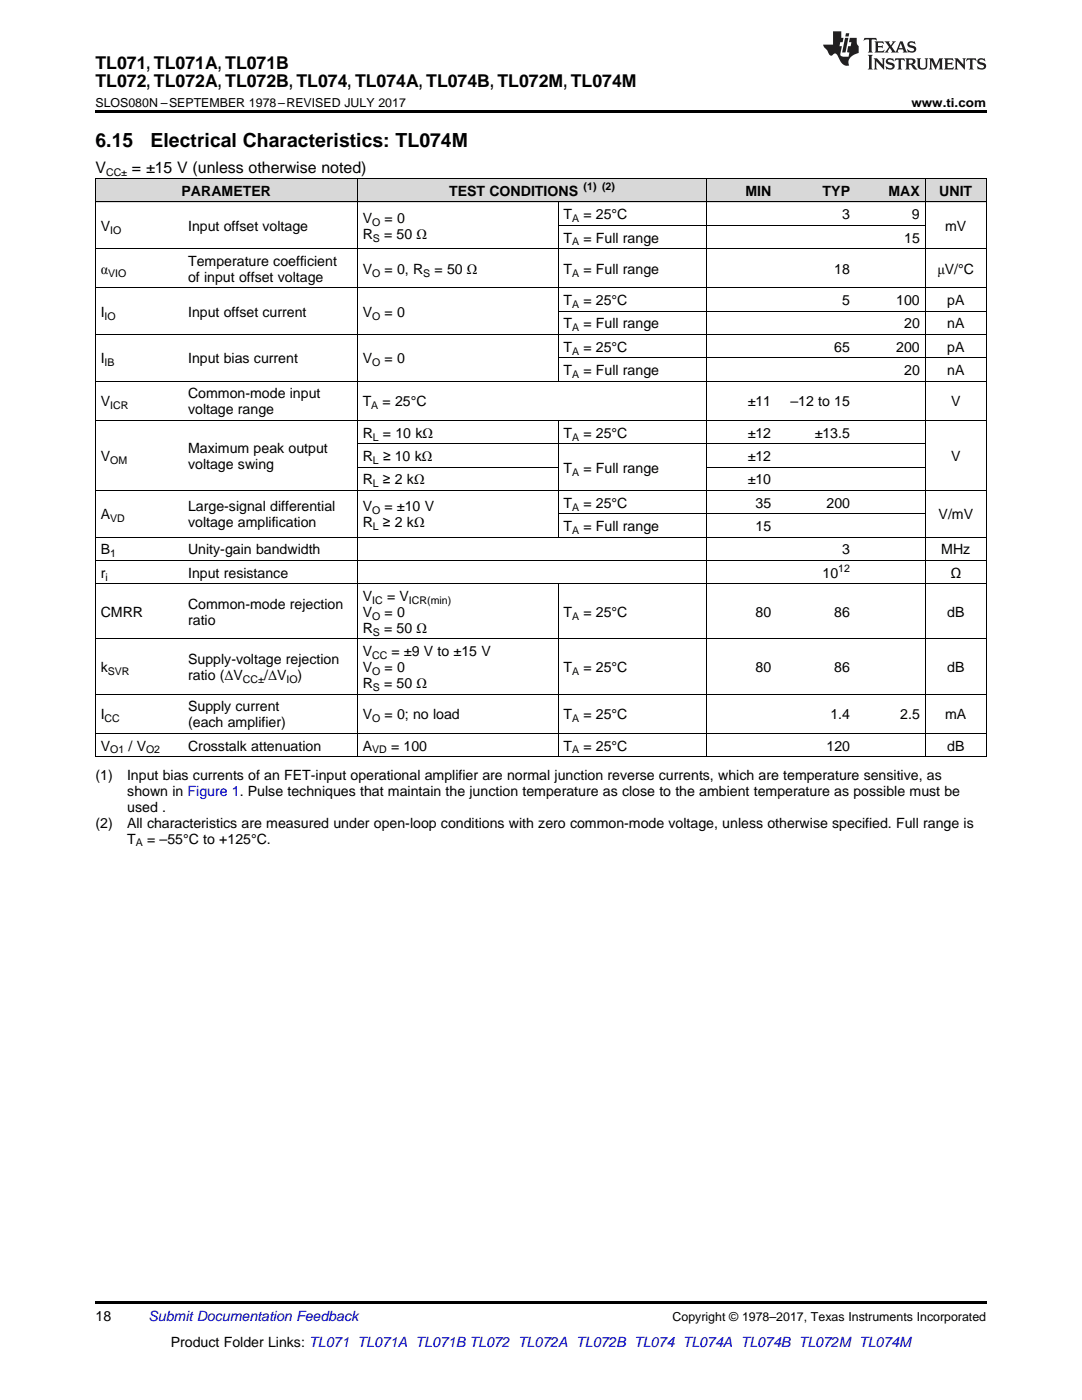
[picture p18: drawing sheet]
<svg xmlns="http://www.w3.org/2000/svg" width="216mm" height="279mm" viewBox="0 0 216 279" stroke-linecap="round" stroke-linejoin="round" font-family="sans-serif">
<defs><g id="words">
<g font-size="3.9">
<text x="19" y="29.3">6.15</text>
<text x="30.1" y="29.3">Electrical Characteristics: TL074M</text>
</g>
<g font-size="3.5">
<text x="19" y="13.8">TL071, TL071A, TL071B</text>
<text x="19" y="17.3">TL072, TL072A, TL072B, TL074, TL074A, TL074B, TL072M, TL074M</text>
</g>
<g font-size="3.2">
<text x="19" y="34.4">V</text>
<text x="26.3" y="34.4">= ±15 V (unless otherwise noted)</text>
</g>
<g font-size="2.8">
<text x="36.2" y="39.1">PARAMETER</text>
<text x="89.6" y="39.1">TEST CONDITIONS</text>
<text x="148.7" y="39.1">MIN</text>
<text x="164.1" y="39.1">TYP</text>
<text x="177.3" y="39.1">MAX</text>
<text x="187.4" y="39.1">UNIT</text>
<text x="20.1" y="46.1">V</text>
<text x="37.5" y="46.1">Input offset voltage</text>
<text x="72.4" y="44.5">V</text>
<text x="72.4" y="47.7">R</text>
<text x="76.7" y="47.7">= 50 Ω</text>
<text x="76.7" y="44.5">= 0</text>
<text x="112.5" y="43.7">T</text>
<text x="116.4" y="43.7">= 25°C</text>
<text x="168.1" y="43.7">3</text>
<text x="182" y="43.7">9</text>
<text x="188.6" y="46.1">mV</text>
<text x="37.5" y="53.1">Temperature coefficient</text>
<text x="112.5" y="48.4">T</text>
<text x="116.4" y="48.4">= Full range</text>
<text x="180.4" y="48.4">15</text>
<text x="20.1" y="54.6">α</text>
<text x="37.5" y="56.2">of input offset voltage</text>
<text x="72.4" y="54.6">V</text>
<text x="76.7" y="54.6">= 0, R</text>
<text x="86.7" y="54.6">= 50 Ω</text>
<text x="112.5" y="54.6">T</text>
<text x="116.4" y="54.6">= Full range</text>
<text x="166.5" y="54.6">18</text>
<text x="187" y="54.6">μV/°C</text>
<text x="20.1" y="63.2">I</text>
<text x="37.5" y="63.2">Input offset current</text>
<text x="72.4" y="63.2">V</text>
<text x="76.7" y="63.2">= 0</text>
<text x="112.5" y="60.9">T</text>
<text x="112.5" y="65.5">T</text>
<text x="116.4" y="60.9">= 25°C</text>
<text x="116.4" y="65.5">= Full range</text>
<text x="168.1" y="60.9">5</text>
<text x="178.8" y="60.9">100</text>
<text x="180.4" y="65.5">20</text>
<text x="189" y="60.9">pA</text>
<text x="189" y="65.5">nA</text>
<text x="112.5" y="70.2">T</text>
<text x="116.4" y="70.2">= 25°C</text>
<text x="166.5" y="70.2">65</text>
<text x="178.8" y="70.2">200</text>
<text x="189" y="70.2">pA</text>
<text x="20.1" y="72.5">I</text>
<text x="37.5" y="72.5">Input bias current</text>
<text x="72.4" y="72.5">V</text>
<text x="76.8" y="72.5">= 0</text>
<text x="112.5" y="74.9">T</text>
<text x="116.4" y="74.9">= Full range</text>
<text x="180.4" y="74.9">20</text>
<text x="189" y="74.9">nA</text>
<text x="20.1" y="81.1">V</text>
<text x="37.5" y="79.5">Common-mode input</text>
<text x="37.5" y="82.7">voltage range</text>
<text x="72.4" y="81.1">T</text>
<text x="76.3" y="81.1">= 25°C</text>
<text x="149.2" y="81.1">±11</text>
<text x="157.7" y="81.1">–12 to 15</text>
<text x="189.8" y="81.1">V</text>
<text x="72.4" y="87.3">R</text>
<text x="76.4" y="87.3">= 10 kΩ</text>
<text x="112.5" y="87.3">T</text>
<text x="116.4" y="87.3">= 25°C</text>
<text x="149.2" y="87.3">±12</text>
<text x="162.6" y="87.3">±13.5</text>
<text x="20.1" y="92">V</text>
<text x="37.5" y="90.4">Maximum peak output</text>
<text x="37.5" y="93.6">voltage swing</text>
<text x="72.4" y="92">R</text>
<text x="76.4" y="92">≥ 10 kΩ</text>
<text x="112.5" y="94.3">T</text>
<text x="116.4" y="94.3">= Full range</text>
<text x="149.2" y="92">±12</text>
<text x="189.8" y="92">V</text>
<text x="72.4" y="96.7">R</text>
<text x="76.4" y="96.7">≥ 2 kΩ</text>
<text x="112.5" y="101.3">T</text>
<text x="116.4" y="101.3">= 25°C</text>
<text x="149.2" y="96.7">±10</text>
<text x="150.8" y="101.3">35</text>
<text x="164.9" y="101.3">200</text>
<text x="20.1" y="103.6">A</text>
<text x="37.5" y="102.1">Large-signal differential</text>
<text x="37.5" y="105.2">voltage amplification</text>
<text x="72.4" y="102.1">V</text>
<text x="72.4" y="105.2">R</text>
<text x="76.4" y="105.2">≥ 2 kΩ</text>
<text x="76.7" y="102.1">= ±10 V</text>
<text x="112.5" y="106">T</text>
<text x="116.4" y="106">= Full range</text>
<text x="150.8" y="106">15</text>
<text x="187.3" y="103.6">V/mV</text>
<text x="20.1" y="110.6">B</text>
<text x="37.5" y="110.6">Unity-gain bandwidth</text>
<text x="168.1" y="110.6">3</text>
<text x="187.8" y="110.6">MHz</text>
<text x="20.1" y="115.3">r</text>
<text x="37.5" y="115.3">Input resistance</text>
<text x="72.4" y="119.9">V</text>
<text x="77.2" y="119.9">= V</text>
<text x="164.1" y="115.3">10</text>
<text x="189.7" y="115.3">Ω</text>
<text x="20.1" y="123.1">CMRR</text>
<text x="37.5" y="121.5">Common-mode rejection</text>
<text x="37.5" y="124.7">ratio</text>
<text x="72.4" y="123.1">V</text>
<text x="76.7" y="123.1">= 0</text>
<text x="112.5" y="123.1">T</text>
<text x="116.4" y="123.1">= 25°C</text>
<text x="150.8" y="123.1">80</text>
<text x="166.5" y="123.1">86</text>
<text x="189" y="123.1">dB</text>
<text x="72.4" y="126.3">R</text>
<text x="72.4" y="131">V</text>
<text x="76.7" y="126.3">= 50 Ω</text>
<text x="78.1" y="131">= ±9 V to ±15 V</text>
<text x="20.1" y="134.1">k</text>
<text x="37.5" y="132.5">Supply-voltage rejection</text>
<text x="37.5" y="135.7">ratio (ΔV</text>
<text x="52.7" y="135.7">/ΔV</text>
<text x="59.4" y="135.7">)</text>
<text x="72.4" y="134.1">V</text>
<text x="72.4" y="137.3">R</text>
<text x="76.7" y="137.3">= 50 Ω</text>
<text x="76.7" y="134.1">= 0</text>
<text x="112.5" y="134.1">T</text>
<text x="116.4" y="134.1">= 25°C</text>
<text x="150.8" y="134.1">80</text>
<text x="166.5" y="134.1">86</text>
<text x="189" y="134.1">dB</text>
<text x="20.1" y="143.5">I</text>
<text x="37.5" y="142">Supply current</text>
<text x="72.4" y="143.5">V</text>
<text x="76.7" y="143.5">= 0; no load</text>
<text x="112.5" y="143.5">T</text>
<text x="116.4" y="143.5">= 25°C</text>
<text x="165.7" y="143.5">1.4</text>
<text x="179.6" y="143.5">2.5</text>
<text x="188.6" y="143.5">mA</text>
<text x="20.1" y="149.8">V</text>
<text x="25.6" y="149.8">/ V</text>
<text x="37.5" y="145.1">(each amplifier)</text>
<text x="37.5" y="149.8">Crosstalk attenuation</text>
<text x="72.4" y="149.8">A</text>
<text x="78" y="149.8">= 100</text>
<text x="112.5" y="149.8">T</text>
<text x="116.4" y="149.8">= 25°C</text>
<text x="164.9" y="149.8">120</text>
<text x="189" y="149.8">dB</text>
<text x="19" y="155.6">(1)</text>
<text x="25.4" y="155.6">Input bias currents of an FET-input operational amplifier are normal junction reverse currents, which are temperature sensitive, as</text>
<text x="25.4" y="158.8">shown in Figure 1. Pulse techniques that maintain the junction temperature as close to the ambient temperature as possible must be</text>
<text x="25.4" y="162">used .</text>
<text x="19" y="165.2">(2)</text>
<text x="25.4" y="165.2">All characteristics are measured under open-loop conditions with zero common-mode voltage, unless otherwise specified. Full range is</text>
<text x="25.4" y="168.3">T</text>
<text x="29.4" y="168.3">= –55°C to +125°C.</text>
<text x="19" y="263.6">18</text>
<text x="34.1" y="268.9">Product Folder Links: TL071 TL071A TL071B TL072 TL072A TL072B TL074 TL074A TL074B TL072M TL074M</text>
</g>
<text font-size="2.8" fill="#0000c8" x="29.6" y="263.6">Submit Documentation Feedback</text>
<g font-size="2.5">
<text x="19" y="21.4">SLOS080N –SEPTEMBER 1978–REVISED JULY 2017</text>
<text x="181.9" y="21.4">www.ti.com</text>
<text x="134.2" y="263.6">Copyright © 1978–2017, Texas Instruments Incorporated</text>
</g>
<g font-size="2.1">
<text x="21.2" y="35.1">CC±</text>
<text x="116.5" y="38">(1) (2)</text>
<text x="22" y="46.6">IO</text>
<text x="74.3" y="45">O</text>
<text x="114.2" y="44.3">A</text>
<text x="74.4" y="48.2">S</text>
<text x="114.2" y="49">A</text>
<text x="21.6" y="55.2">VIO</text>
<text x="74.3" y="55.2">O</text>
<text x="84.5" y="55.2">S</text>
<text x="114.2" y="55.2">A</text>
<text x="20.9" y="63.8">IO</text>
<text x="74.3" y="63.8">O</text>
<text x="114.2" y="61.5">A</text>
<text x="114.2" y="66.1">A</text>
<text x="114.2" y="70.8">A</text>
<text x="20.9" y="73.1">IB</text>
<text x="74.3" y="73.1">O</text>
<text x="114.2" y="75.4">A</text>
<text x="22" y="81.7">ICR</text>
<text x="74.1" y="81.7">A</text>
<text x="74.4" y="87.9">L</text>
<text x="114.2" y="87.9">A</text>
<text x="22" y="92.6">OM</text>
<text x="74.4" y="92.6">L</text>
<text x="114.2" y="94.9">A</text>
<text x="74.4" y="97.2">L</text>
<text x="114.2" y="101.9">A</text>
<text x="22" y="104.2">VD</text>
<text x="74.3" y="102.6">O</text>
<text x="74.4" y="105.8">L</text>
<text x="114.2" y="106.5">A</text>
<text x="22" y="111.2">1</text>
<text x="21" y="115.9">i</text>
<text x="167.3" y="114.2">12</text>
<text x="74.3" y="120.5">IC</text>
<text x="74.3" y="123.7">O</text>
<text x="81.6" y="120.5">ICR(min)</text>
<text x="114.2" y="123.7">A</text>
<text x="74.3" y="131.5">CC</text>
<text x="74.4" y="126.9">S</text>
<text x="21.5" y="134.7">SVR</text>
<text x="48.5" y="136.3">CC±</text>
<text x="57.2" y="136.3">IO</text>
<text x="74.3" y="134.7">O</text>
<text x="74.4" y="137.9">S</text>
<text x="114.2" y="134.7">A</text>
<text x="20.9" y="144.1">CC</text>
<text x="74.3" y="144.1">O</text>
<text x="114.2" y="144.1">A</text>
<text x="22" y="150.4">O1</text>
<text x="29.1" y="150.4">O2</text>
<text x="74.3" y="150.4">VD</text>
<text x="114.2" y="150.4">A</text>
<text x="27.1" y="168.9">A</text>
</g>
</g></defs>
<g fill="#d8d8d8">
<path d="M19 35.7h17.5v4.7h-17.5z"/>
<path d="M36.5 35.7h34.8v4.7h-34.8z"/>
<path d="M71.3 35.7h40.1v4.7h-40.1z"/>
<path d="M111.4 35.7h29.6v4.7h-29.6z"/>
<path d="M141 35.7h14v4.7h-14z"/>
<path d="M155 35.7h15.7v4.7h-15.7z"/>
<path d="M170.7 35.7h13.9v4.7h-13.9z"/>
<path d="M184.6 35.7h12.2v4.7h-12.2z"/>
</g>
<path d="M19 22h177.8v.5h-177.8zM19 151l.2 .1zM71.2 151l.1 .1zM111.3 151l.1 .1zM140.9 151l.1 .1zM154.9 151l.1 .1zM170.6 151l.1 .1zM184.5 151l.1 .1zM196.7 151l.1 .1zM19 259.7h177.8v.5h-177.8z" fill="#000"/>
<g fill="none" stroke="#000" stroke-width=".2">
<path d="M19 35.6h177.8M19.1 35.7v115.4M71.3 35.7v115.4M141 35.7v115.4M184.6 35.7v115.4M196.8 35.7v115.4M19 57.4h177.8M19 49.6h177.8M19 40.3h177.8M111.4 40.3v35.8M111.4 45h73.2M19 76.1h177.8"/>
<path d="M19 66.8h177.8M111.4 71.4h85.4M111.4 62.1h85.4M19 97.9h177.8M19 83.9h177.8M71.3 93.2h40.1M71.3 88.6h113.3M111.4 83.9v23.3M141 93.2h43.6M19 116.5h177.8M19 111.8h177.8M19 107.2h177.8"/>
<path d="M111.4 116.5v34.6M111.4 102.5h73.2M19 138.5h177.8M19 127.5h177.8M19 151h177.8M19 146.3h177.8"/>
</g>
<g fill="#231f20">
<path d="M172.5 7.6l-.1 .5 .4-.2h.6v.1v2.1l-.2 .4h.9l-.2-.4v-2.1l.1-.1h.5l.5 .2-.2-.5zM174.5 8.3l.2 .3v1.5l-.2 .4h1.8l.2-.6a1.04 1.04 0 0 1-1.3 .2v-.7h.6l.3 .2v-.6l-.3 .2h-.6v-.6l.8-.1 .4 .3-.2-.5zM176.5 8.3l.9 1.1-.9 1.1h.8l-.2-.2 .4-.7 .5 .7-.2 .2h1.5l-.2-.2 .2-.4h.9l.1 .4-.2 .2h1l-.3-.3-.7-1.9h-.5l-.9 2-.8-1 .9-1h-.8l.1 .3-.4 .5-.3-.6 .1-.2zM179.7 8.6l.4 1h-.7zM181.3 8.4a.63 .63 0 0 0-.2 .7 .63 .63 0 0 0 .6 .4l.6 .2 .1 .2a.75 .75 0 0 1-.7 .4 .75 .75 0 0 1-.6-.5l.1 .7 .1-.1a1.11 1.11 0 0 0 1.5-.6 1.13 1.13 0 0 0-1.2-.8l-.1-.4a1.04 1.04 0 0 1 1.2 .2l-.2-.5-.2 .1-.4-.2zM173.2 10.9l.2 .4v2.2l-.2 .4h1l-.3-.4v-2.2l.3-.4zM174.3 11.6l.3 .4v1.5l-.3 .4h.8l-.2-.4v-1.3l1.5 1.7v-1.9l.2-.4h-.7l.2 .4v.9l-1.1-1.3zM177 11.8a.62 .62 0 0 0-.2 .7 .62 .62 0 0 0 .6 .4l.6 .1 .1 .3a.76 .76 0 0 1-.7 .3 .76 .76 0 0 1-.7-.4l.2 .7 .1-.1a1.11 1.11 0 0 0 1.5-.6 1.13 1.13 0 0 0-1.2-.8l-.1-.4a1.04 1.04 0 0 1 1.2 .2l-.2-.6-.2 .1-.5-.1zM178.7 11.6l-.2 .6a.61 .61 0 0 1 .8-.3v1.6l-.2 .4h.9l-.2-.4v-1.6a.63 .63 0 0 1 .7 .3l-.1-.6zM180.6 11.6l.3 .4v1.5l-.3 .4h1l-.2-.2-.1-.8 .6 .2a.76 .76 0 0 0 1.2 .7l-1-1a.58 .58 0 0 0 .6-.5 .58 .58 0 0 0-.5-.6zM181.4 11.9h.1a.45 .45 0 0 1 .5 .1 .45 .45 0 0 1 .1 .5l-.8 .2zM182.9 11.6l.2 .2a2.17 2.17 0 0 0 .3 1.9 .99 .99 0 0 0 1.6-.6v-1.1l.2-.4h-.7l.2 .2a1.92 1.92 0 0 1-.2 1.8 .6 .6 0 0 1-.9-.5v-1.1l.2-.4zM185.4 11.6l.2 .4v1.5l-.2 .4h.7l-.2-.4v-1.4l.8 1.8 .8-1.8v1.4l-.2 .4h.9l-.2-.4v-1.5l.2-.4h-.8l-.6 1.5-.6-1.5zM188.4 11.6l.2 .4v1.5l-.2 .4h1.8l.1-.6a1.04 1.04 0 0 1-1.2 .1v-.6h.5l.4 .2v-.6l-.4 .2h-.5v-.7h.8l.3 .3-.1-.6zM190.5 11.6l.2 .4v1.5l-.2 .4h.7l-.2-.4v-1.3l1.5 1.7v-1.9l.2-.4h-.7l.2 .4v.9l-1.1-1.3zM192.9 11.6l-.1 .6a.61 .61 0 0 1 .7-.3l.1 1.6-.3 .4h1l-.3-.4 .1-1.6a.63 .63 0 0 1 .7 .3l-.1-.6zM195.2 11.8a.62 .62 0 0 0-.2 .7 .62 .62 0 0 0 .6 .4l.6 .1 .1 .3a.76 .76 0 0 1-.7 .3 .76 .76 0 0 1-.6-.4l.1 .7 .1-.1a1.11 1.11 0 0 0 1.6-.6 1.13 1.13 0 0 0-1.3-.8l-.1-.4a1.04 1.04 0 0 1 1.2 .2l-.1-.6-.2 .1-.5-.1z"/>
<path d="M166.2 6.3v2.6h-1.9v.4l.8 .9a.91 .91 0 0 0 1 .8 .56 .56 0 0 1 .5-.3 .56 .56 0 0 1 .5 .3l.4 .8a1.53 1.53 0 0 0 1.9 1.2 1.54 1.54 0 0 1 1-2.1l.9-.3v-1.4a1.52 1.52 0 0 1-.4-1.6h-1.3l-.2 .8h.5l-.2 .8h-.5l-.1 1v.2l.4 .1-.2 .8a1.93 1.93 0 0 1-1.6-.3l.3-1.8h-.5l.2-.8h.4l.2-.8h-.4v-1.3zM168.6 7.6l-.6 2.9h.7l.6-2.9zM168.8 6.6l-.1 .7h.6l.2-.7z"/>
</g>
<use href="#words"/>
</svg>
